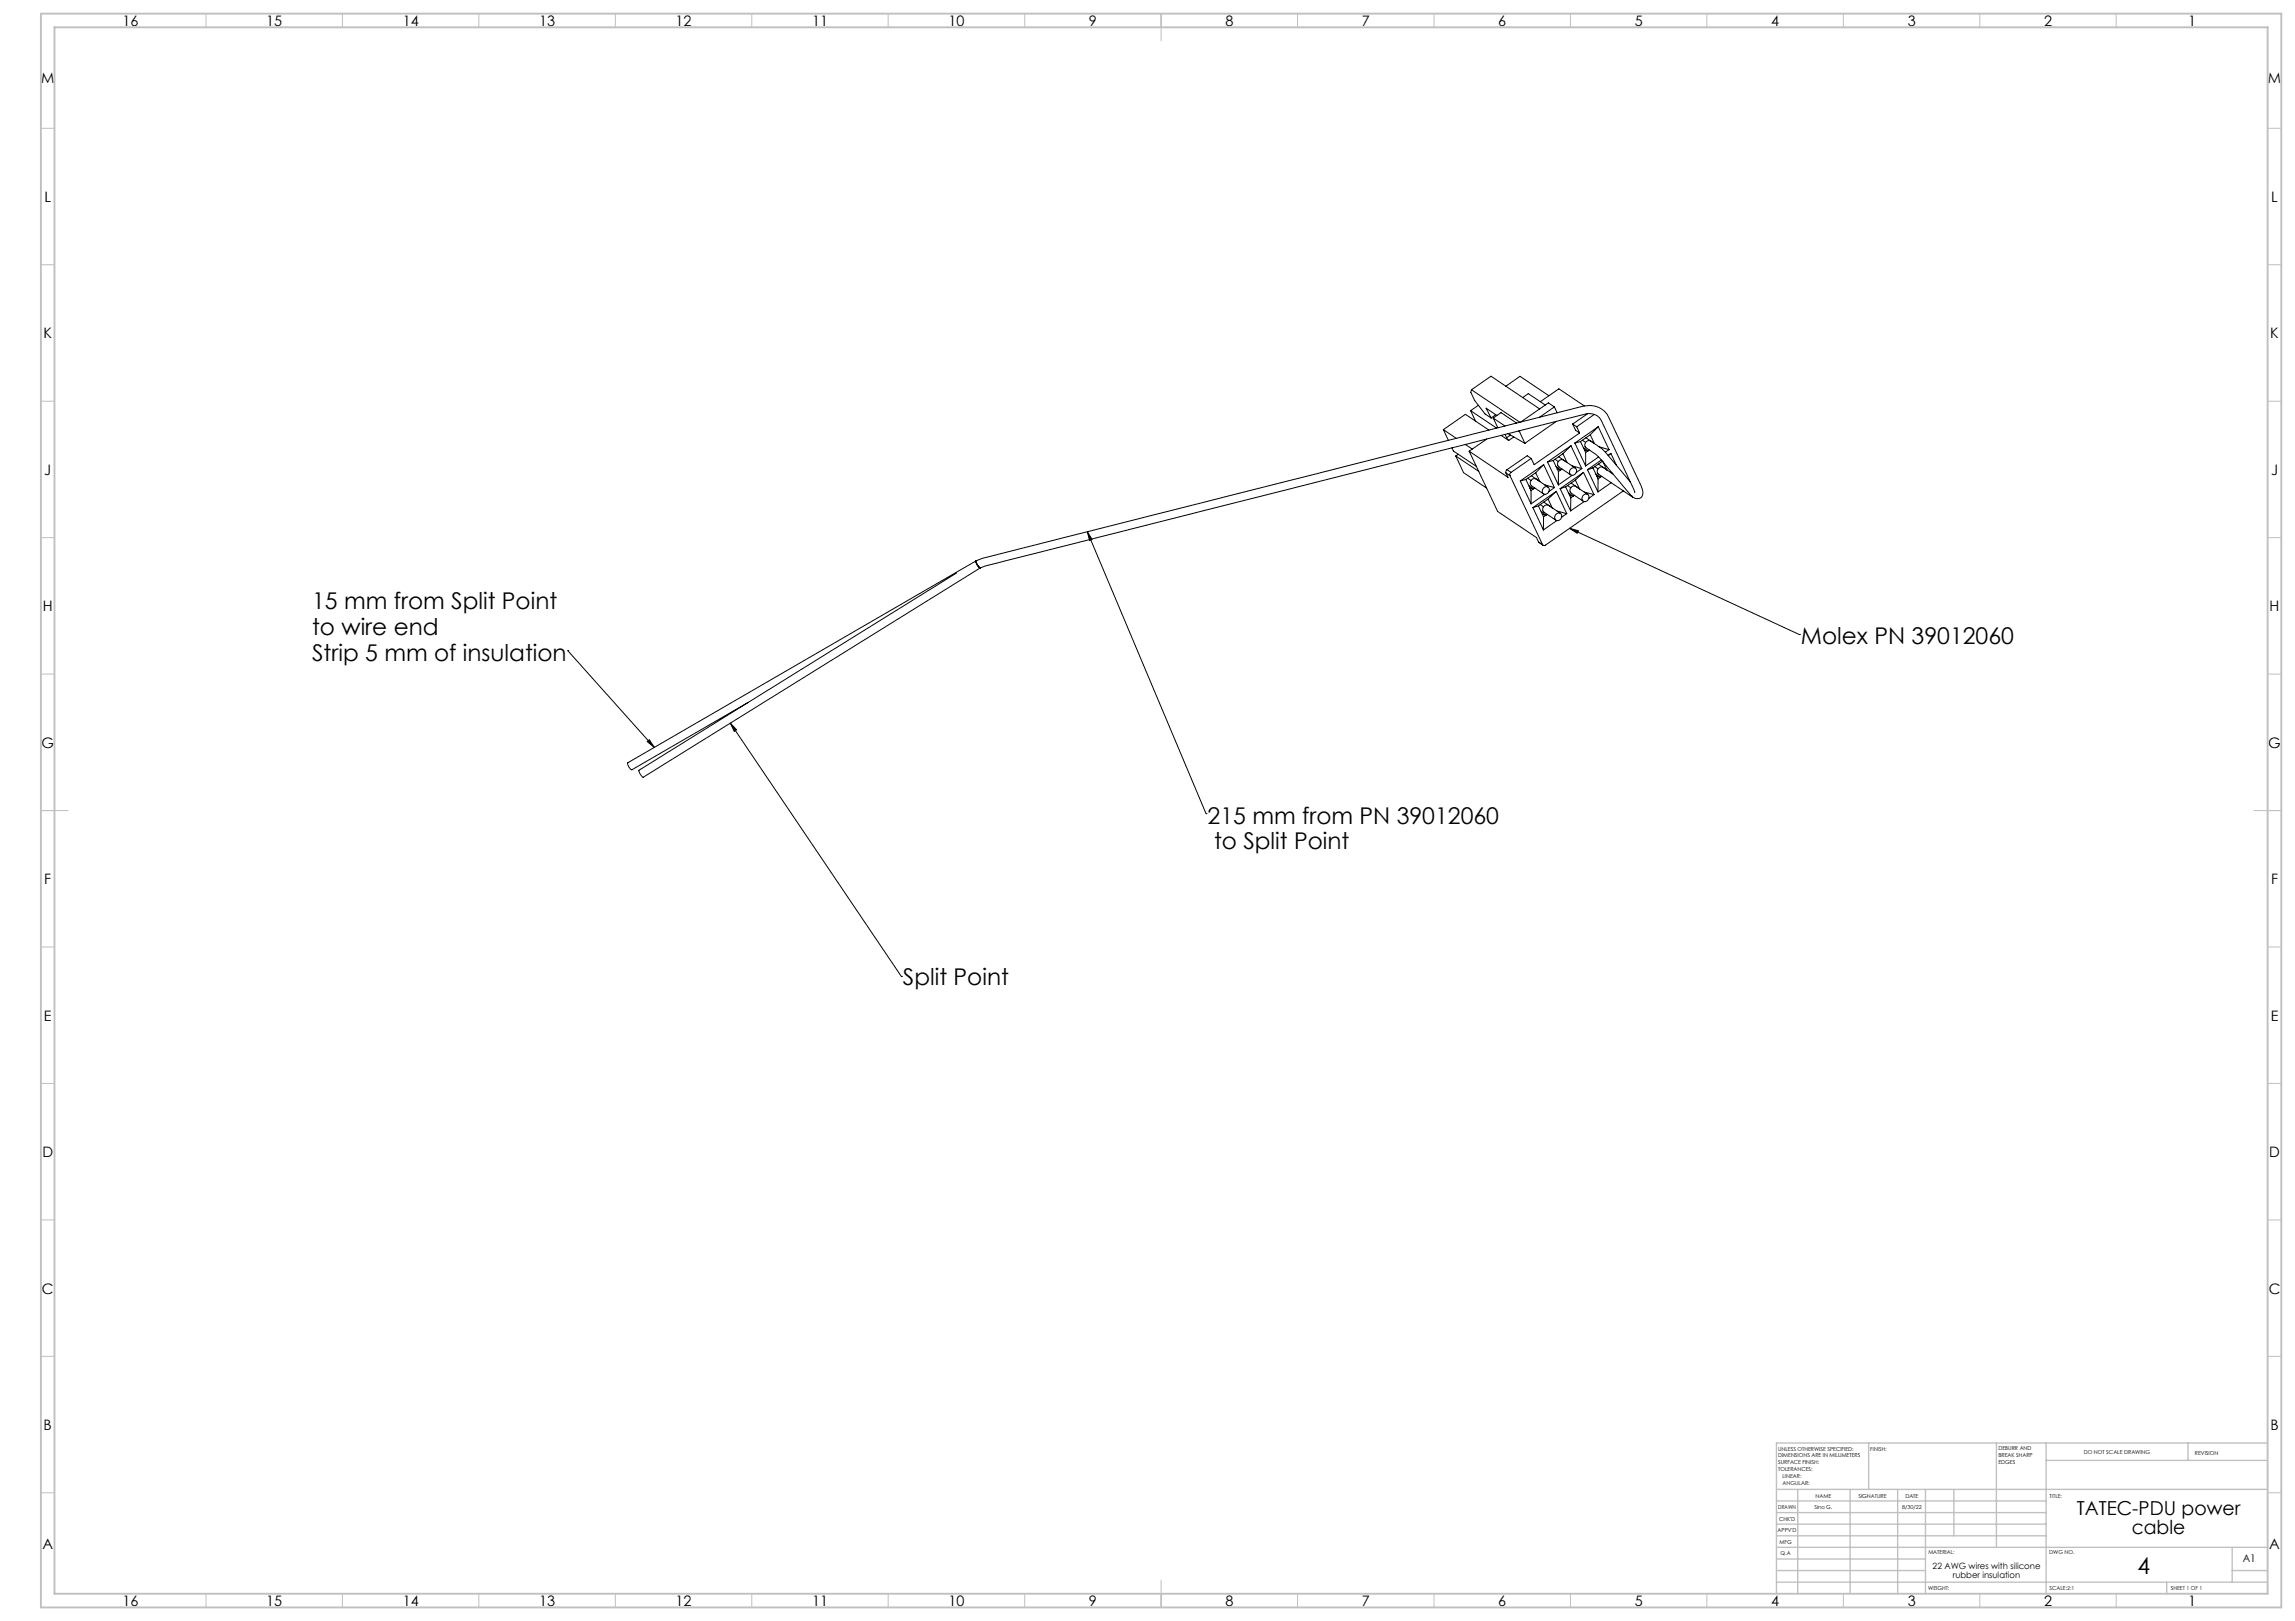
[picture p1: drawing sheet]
<svg xmlns="http://www.w3.org/2000/svg" width="841mm" height="594mm" viewBox="0 0 841 594" stroke-linecap="round" stroke-linejoin="round" font-family="sans-serif">
<defs><g id="words">
<g font-size="8.5">
<text x="114.4" y="223.3">15 mm from Split Point</text>
<text x="114.4" y="232.8">to wire end</text>
<text x="659.9" y="235.9">Molex PN 39012060</text>
<text x="114.4" y="242.2">Strip 5 mm of insulation</text>
<text x="442.5" y="301.8">215 mm from PN 39012060</text>
<text x="444.9" y="311.3">to Split Point</text>
<text x="330.9" y="361.1">Split Point</text>
<text x="783.3" y="576.7">4</text>
</g>
<g font-size="7.1">
<text x="761" y="555">TATEC-PDU power</text>
<text x="781.2" y="562.1">cable</text>
</g>
<g font-size="5.3">
<text x="44.8" y="9.5">16</text>
<text x="97.6" y="9.5">15</text>
<text x="147.6" y="9.5">14</text>
<text x="197.6" y="9.5">13</text>
<text x="247.6" y="9.5">12</text>
<text x="297.6" y="9.5">11</text>
<text x="347.6" y="9.5">10</text>
<text x="399.1" y="9.5">9</text>
<text x="449.1" y="9.5">8</text>
<text x="499.1" y="9.5">7</text>
<text x="549.1" y="9.5">6</text>
<text x="599.1" y="9.5">5</text>
<text x="649.1" y="9.5">4</text>
<text x="699.1" y="9.5">3</text>
<text x="749.1" y="9.5">2</text>
<text x="801.8" y="9.5">1</text>
<text x="15.1" y="30.6">M</text>
<text x="831.1" y="30.6">M</text>
<text x="16.3" y="74">L</text>
<text x="832.3" y="74">L</text>
<text x="16" y="124">K</text>
<text x="832" y="124">K</text>
<text x="16.2" y="174">J</text>
<text x="832.2" y="174">J</text>
<text x="15.7" y="224">H</text>
<text x="831.7" y="224">H</text>
<text x="15.2" y="274">G</text>
<text x="831.2" y="274">G</text>
<text x="16.2" y="324">F</text>
<text x="832.2" y="324">F</text>
<text x="16.1" y="374">E</text>
<text x="832.1" y="374">E</text>
<text x="15.5" y="424">D</text>
<text x="831.5" y="424">D</text>
<text x="15.4" y="474">C</text>
<text x="831.4" y="474">C</text>
<text x="16" y="524">B</text>
<text x="832" y="524">B</text>
<text x="15.5" y="567.6">A</text>
<text x="831.5" y="567.6">A</text>
<text x="44.8" y="588.5">16</text>
<text x="97.6" y="588.5">15</text>
<text x="147.6" y="588.5">14</text>
<text x="197.6" y="588.5">13</text>
<text x="247.6" y="588.5">12</text>
<text x="297.6" y="588.5">11</text>
<text x="347.6" y="588.5">10</text>
<text x="399.1" y="588.5">9</text>
<text x="449.1" y="588.5">8</text>
<text x="499.1" y="588.5">7</text>
<text x="549.1" y="588.5">6</text>
<text x="599.1" y="588.5">5</text>
<text x="649.1" y="588.5">4</text>
<text x="699.1" y="588.5">3</text>
<text x="749.1" y="588.5">2</text>
<text x="801.8" y="588.5">1</text>
</g>
<text font-size="3.9" x="821.9" y="572.5">A1</text>
<g font-size="3.2">
<text x="708.2" y="574.9">22 AWG wires with silicone</text>
<text x="715.6" y="578.1">rubber insulation</text>
</g>
<g font-size="2">
<text x="651.6" y="531.6">UNLESS OTHERWISE SPECIFIED:</text>
<text x="685.4" y="531.6">FINISH:</text>
<text x="732.3" y="531.5">DEBURR AND</text>
<text x="732.3" y="534">BREAK SHARP</text>
<text x="763.6" y="533">DO NOT SCALE DRAWING</text>
<text x="804.3" y="533.2">REVISION</text>
<text x="651.6" y="534.1">DIMENSIONS ARE IN MILLIMETERS</text>
<text x="651.6" y="536.6">SURFACE FINISH:</text>
<text x="651.6" y="539.1">TOLERANCES:</text>
<text x="732.3" y="536.5">EDGES</text>
<text x="653.2" y="541.6">LINEAR:</text>
<text x="653.2" y="544.1">ANGULAR:</text>
<text x="665.3" y="549">NAME</text>
<text x="681" y="548.9">SIGNATURE</text>
<text x="698.2" y="548.9">DATE</text>
<text x="751.1" y="548.9">TITLE:</text>
<text x="651.6" y="553.1">DRAWN</text>
<text x="651.9" y="557.3">CHK'D</text>
<text x="664.9" y="553.1">Sino G.</text>
<text x="697.1" y="552.9">8/30/22</text>
<text x="651.4" y="561.4">APPV'D</text>
<text x="652.1" y="565.8">MFG</text>
<text x="652.5" y="570">Q.A</text>
<text x="706.6" y="569.5">MATERIAL:</text>
<text x="751" y="569.5">DWG NO.</text>
<text x="706.6" y="582.5">WEIGHT:</text>
<text x="751.1" y="582.6">SCALE:2:1</text>
<text x="795.5" y="582.6">SHEET 1 OF 1</text>
</g>
</g></defs>
<g fill="none" stroke="#000" stroke-width=".37">
<path d="M528.9 157.4l4.7 3.2M528.9 157.4l1.9 4M528.9 157.4l8.1-5.6 8.6 5.8M538.9 150.5l9.5 6.4M538.9 150.5l1.8 3.8M539.2 142.8l17.7 11.9M539.2 142.8l7.2-4.9 17.8 12M539.2 142.8l-.2 .9 1.4 3 3.8 5 2.2 1.5M541.8 148.5l-2.9 2M547.2 153.2l1.7 3.6M547.2 153.2l4.3 2.9M547.2 153.2l2.9-2 5.6 3.8"/>
<path d="M548.1 152l-1.7 1.2M548.5 152.3l-3.9-2.7 1.8 3.6M550.1 159.6l2.8 1.8M551.5 159.2l.6 1.2M551.8 141.5l5.2-3.6 10.6 7.1M552.6 158.9l6.2 3.5M553.5 159.4l-1.4 1M556.5 157.9l.3 .1M556.8 158l2 4.4M557.1 157.8l-.3 .2M558 145.7l2-1.5 6.2 4.2M564.4 147.2l6.9-4.7 9.3 6.3"/>
<path d="M569.6 149.1l1 2.2M569.6 149.1l-5.5 3.8M569.6 149.1l-2.2-1.5-10.1 7M570.3 154.4l-11.5 8M576.3 155.4l1.1 2.3 1.4 1M576.3 155.4l1.5 1M577.8 156.4l1 2.3M578.8 158.7l-16.6 11.6-1.1-2.3M581.8 151.6l-5.5 3.8M582.8 159.3l-3.6 2.5M582.8 159.3l1.4 3.2-3-2.1M584.2 151.9l-6.4 4.5"/>
<path d="M585.7 156.4l3.9 8.4M585.7 156.4l-8.6 5.9M585.7 156.4l-2.9 2.9M532.1 164.1l.5 1.2 8.4 5.6M533.5 167.1l2.8 6.1 8.5 5.7M533.5 167.1l8.4 5.6M534.4 166.5l-.9 .6M537 162.9l2.5 1.7M538.4 165.3l10.4 22.1 14.2 9.6 .8 1.6M538.4 165.3l14.2 9.6-.7-1.6M544.8 160.9l-6.4 4.4M551.9 173.3l1.4 1"/>
<path d="M552.1 160.4l.8 1M552.2 172.1l-.3 .6v.6M552.2 172.1l1.5 1M553.3 174.3l12 25.3M553.7 173.1l-.4 .6v.6M554.7 160.1l-1.8 1.3M557.1 176.2l4 8.4M559.2 175.7l-2.1 .5M559.2 175.7l1.5 3.2M559.8 175.3l1.3 .8M560.2 177.9l1.8 1.2M560.7 178.9l.4 .8"/>
<path d="M560.7 178.9l1.3 .2M561.1 179.7v4.9M561.1 168l-7.4 5.1M561.1 168l-1.5-1-7.4 5.1M561.2 174.3l3 2.1M562 179.1l-.9 .6M562.4 178.8l-.4 .3M562.8 173.2l-3.6 2.5M562.8 173.2l1.4 3.2M564.2 176.4l.1 .1M565.7 170.3l3.9 8.4M565.7 170.3l-8.6 5.9"/>
<path d="M565.7 170.3l-2.9 2.9M565.9 178.6a1.28 1.28 0 0 1 1.8 .5 1.28 1.28 0 0 1-.7 1.8 1.28 1.28 0 0 1-1.9-.6 1.28 1.28 0 0 1 .8-1.7zM566 177.7l3.6 1M567.1 169.3l4 8.4M567.3 178.5l-4.4-3a1.53 1.53 0 0 0-1.8 .6 1.53 1.53 0 0 0 .1 1.9l4.4 3M569.2 168.8l-2.1 .5M569.2 168.8l1.5 3.1M569.6 178.7l-2 1.4M569.8 168.3l1.2 .8M570.2 171l1.8 1.1M570.7 171.9l.4 .9M570.7 171.9l1.3 .2"/>
<path d="M571.1 172.8v4.9M571.1 167.4l3.1 2M571.7 179.1l3.9 8.1M572 172.1l-.9 .7M572.4 171.9l-.4 .2M572.7 166.3l-3.5 2.5M572.7 166.3l1.5 3.1M573.7 178.4l-2 .7M573.7 178.4l1.5 3.2M574.2 169.4l.1 .1M574.4 177.9l1.2 .8M575.5 172a1.24 1.24 0 0 1 1.9-.4 1.24 1.24 0 0 1 0 1.9 1.24 1.24 0 0 1-1.9 .4 1.24 1.24 0 0 1 0-1.9z"/>
<path d="M575.7 163.3l3.9 8.4M575.7 163.3l-8.6 6M575.7 163.3l-3 3M575.7 177l3.1 2.1M576.1 170.7l3.5 1M576.1 174.2l-5 3.5M577.1 162.3l4 8.4M577.3 171.5l-4.4-2.9a1.54 1.54 0 0 0-1.9 .5 1.54 1.54 0 0 0 .2 2l4.4 2.9M577.3 175.9l-3.6 2.5M577.3 175.9l1.5 3.2M578.8 179.1v.1M578.8 179.1h.1"/>
<path d="M579.2 161.8l-2.1 .5M579.2 161.8l1.5 3.2M579.6 171.7l-2 1.4M579.8 161.3l1.3 .8M580.2 164l1.7 1.2M580.3 173.1l3.8 8.2M580.3 173.1l-8.6 6M580.3 173.1l-3 2.8M580.7 165l.4 .8M580.7 165l1.2 .2M581.1 165.8v4.9M581.7 172.1l3.9 8.2"/>
<path d="M581.9 165.2l-.8 .6M582.4 164.9l-.5 .3M583.7 171.4l3.6-2.4 1.5 3.1M583.7 171.4l-2 .7M583.7 171.4l1.5 3.2M584.4 171l1.2 .8M584.8 173.7l1.7 1.2M585.2 174.6l1.3 .3M585.2 174.6l.4 .9M585.6 175.5v4.8M585.7 170.1l3.1 2M585.8 167.5l-4.7 3.2"/>
<path d="M586 163.7l3.6 1.1M586.5 174.9l-.9 .6M586.8 168.6l-5.1 3.5M587 174.5l-.5 .4M588.8 172.1v.1M589.6 164.8l-1.3 .9M590.3 166.2l2.1 4.4M590.3 166.2l-1 .7M590.3 166.2l-.9 .8M590.4 176.9l-4.8 3.4M590.6 173.3l.3 .2M591.1 173.8l-3.7-2.5a1.53 1.53 0 0 0-1.8 .5 1.53 1.53 0 0 0 .2 1.9l12 8.1"/>
<path d="M594.9 179.9l-28.6 19.9-.4 .1-.6-.3M597.4 176.6l-5.3-6.4a27.1 27.1 0 0 0-9.6-8.7 1.57 1.57 0 0 0-1.6 .8 1.57 1.57 0 0 0 .3 1.8 20.9 20.9 0 0 1 7.6 6.8l9.2 10.9M398.5 194.9l1.7 2.8-.9 .4zM398.5 194.9l43.5 103.3M561.7 186l3.9 8.2M563.7 185.4l-2 .6M563.7 185.4l1.5 3.1M563.8 198.6l1.7 1.2M563.8 198.6l1.5 1M564.4 184.9l1.2 .8M564.8 187.6l1.7 1.2M565.2 188.5l.4 .9"/>
<path d="M565.2 188.5l1.3 .3M565.6 189.4v4.8M565.7 184l3.1 2M566.1 181.1l-5 3.5M566.5 188.8l-.9 .6M566.9 188.5l-.4 .3M567.3 182.9l-3.6 2.5M567.3 182.9l1.5 3.1M568.8 186v.1M570.1 188.6a1.24 1.24 0 0 1 1.8-.4 1.24 1.24 0 0 1 .1 1.9 1.24 1.24 0 0 1-1.9 .5 1.24 1.24 0 0 1 0-2zM570.3 180.1l3.8 8.1M570.3 180.1l-8.6 5.9"/>
<path d="M570.3 180.1l-3 2.8M570.5 190.8l-4.9 3.4M570.5 187.2l3.6 1M571.9 188.1l-4.5-2.9a1.55 1.55 0 0 0-1.8 .5 1.55 1.55 0 0 0 .1 2l4.5 2.9M574.1 188.2l-1.9 1.3M574.8 180.7l1.7 1.1M575.2 193.6l3.2 .9-.4 .9zM575.2 181.6l.4 .8M575.2 181.6l1.3 .2M575.2 193.6l84.2 38.9M575.6 182.4v4.8M576.5 181.8l-.9 .6"/>
<path d="M577 181.5l-.5 .3M580 181.7a1.24 1.24 0 0 1 1.9-.5 1.24 1.24 0 0 1 0 2 1.23 1.23 0 0 1-1.8 .4 1.23 1.23 0 0 1-.1-1.9zM580.5 183.8l-4.9 3.4M580.5 180.3l3.6 1M581.8 181.2l-4.4-3a1.53 1.53 0 0 0-1.8 .6 1.53 1.53 0 0 0 .2 1.9l4.4 3M584.1 181.3l-1.8 1.3M598 181.6l.3 .6-.3-.2M598.1 182a2.28 2.28 0 0 0 3 .5 2.28 2.28 0 0 0 .8-2.9l-11.9-25.7a7.9 7.9 0 0 0-9.6-5.1l-220.3 55.8-2.5 .9M599.1 180.5l-10.7-23a11.4 11.4 0 0 0-3.2-5.2 5.7 5.7 0 0 0-4.8-.4l-212.4 53.7-8.8 2.5M357.6 205.5v.1a3.3 3.3 0 0 0 1.7 2.4M357.6 205.9l.7 1.3 .9 .9M357.7 205.5l-127.6 74a2.65 2.65 0 0 0 1.5 2.6l42.6-24.7"/>
<path d="M357.9 205.5h-.1a2.01 2.01 0 0 0 1.3 2.6h.1M359.2 208.1l-123.5 76.7a3.9 3.9 0 0 1-1.6-2.5l116.4-72.3M208.1 238.4h.1M208.1 238.4l31.6 35.5M659.4 232.5h.1M237.2 271.7l.7-.6 1.8 2.8zM267.6 265l2.3 2.4-.8 .6zM267.6 265l62.7 92.8M442 298.2h.1M330.3 357.8h.1"/>
</g>
<g fill="none" stroke="#c0c0c0" stroke-width=".37">
<path d="M75.5 5v5M125.5 5v5M175.5 5v5M225.5 5v5M275.5 5v5M325.5 5v5M375.5 5v5M425.5 5v10M475.5 5v5M525.5 5v5M575.5 5v5M625.5 5v5"/>
<path d="M675.5 5v5M725.5 5v5M775.5 5v5M15 47h5M831 47h5M15 97h5M831 97h5M15 147h5M831 147h5M15 197h5M831 197h5M15 247h5"/>
<path d="M831 247h5M15 297h10M826 297h10M15 347h5M831 347h5M15 397h5M831 397h5M15 447h5M831 447h5M15 497h5M831 497h5M15 547h5"/>
<path d="M831 547h5M425.5 579v10M75.5 584v5M125.5 584v5M175.5 584v5M225.5 584v5M275.5 584v5M325.5 584v5M375.5 584v5M475.5 584v5M525.5 584v5M575.5 584v5"/>
<path d="M625.5 584v5M675.5 584v5M725.5 584v5M775.5 584v5"/>
</g>
<g fill="none" stroke="#c0c0c0" stroke-width=".5">
<path d="M684.8 528.8v17M731.6 528.8v38.2M749.8 528.8v55.2M749.8 535.2h81.2M801.8 528.8v6.4M831 528.8h-180v55.2M651 545.8h180M651 558.5h98.8M651 554.3h98.8M651 550h98.8M658.8 545.8v38.2M678 545.8v38.2"/>
<path d="M695.4 545.8v38.2M705.6 545.8v38.2M716 545.8v17M651 579.8h180M651 562.8h98.8M651 575.5h54.6M651 571.3h54.6M651 567h180M794 579.8v4.2M818 575.5h13M818 567v12.8"/>
</g>
<path d="M15 5h821v584h-821zM20 10h811v574h-811z" fill="none" stroke="#c0c0c0" stroke-width=".7"/>
<path d="M398.5 194.9l1.7 2.8-.9 .4zM267.6 265l2.3 2.4-.8 .6zM237.2 271.7l.7-.6 1.8 2.8zM575.2 193.6l3.2 .9-.4 .9z" fill="#000"/>
<use href="#words"/>
</svg>
